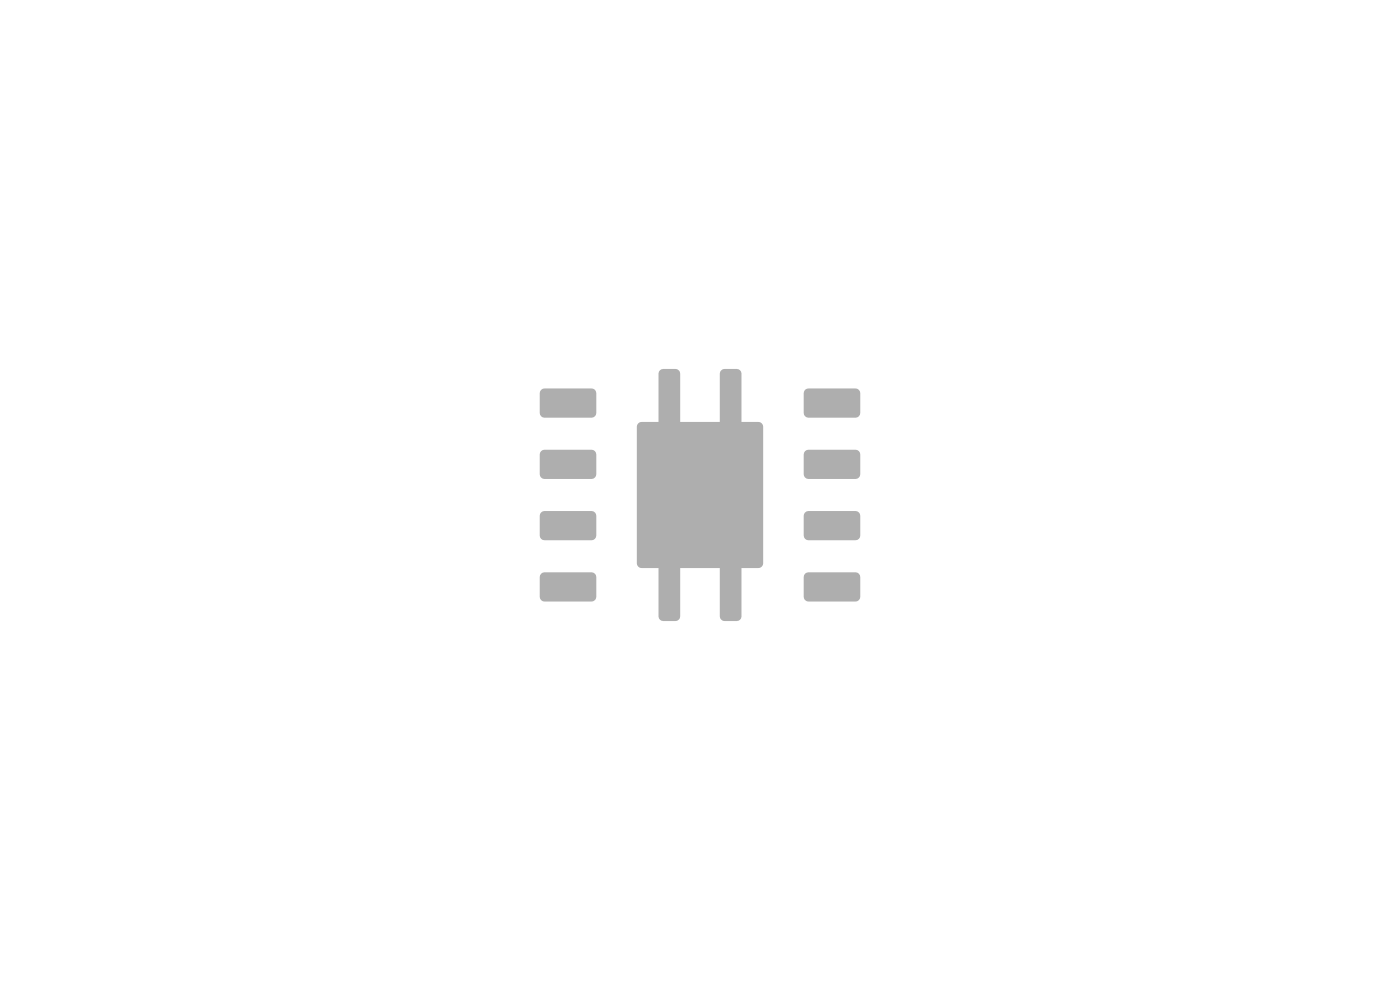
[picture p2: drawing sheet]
<svg xmlns="http://www.w3.org/2000/svg" width="297mm" height="210mm" viewBox="0 0 297 210" stroke-linecap="round" stroke-linejoin="round" font-family="sans-serif">
<g fill="#bbaaa4">
<path d="M140 78.6l.7-.3h2.6a1 1 0 0 1 1 1v12.5a1 1 0 0 1-1 1h-2.6a1 1 0 0 1-1-1v-12.5z"/>
<path d="M140 117.5l.7-.3h2.6a1 1 0 0 1 1 1v12.5a1 1 0 0 1-1 1h-2.6a1 1 0 0 1-1-1v-12.5z"/>
<path d="M135.4 89.8l.7-.3h24.8a1 1 0 0 1 1 1v29a1 1 0 0 1-1 1h-24.8a1 1 0 0 1-1-1v-29z"/>
<path d="M153 78.6l.7-.3h2.6a1 1 0 0 1 1 1v12.5a1 1 0 0 1-1 1h-2.6a1 1 0 0 1-1-1v-12.5z"/>
<path d="M153 117.5l.7-.3h2.6a1 1 0 0 1 1 1v12.5a1 1 0 0 1-1 1h-2.6a1 1 0 0 1-1-1v-12.5z"/>
<path d="M114.8 82.7l.7-.3h10a1 1 0 0 1 1 1v4.2a1 1 0 0 1-1 1h-10a1 1 0 0 1-1-1v-4.2z"/>
<path d="M114.8 95.7l.7-.3h10a1 1 0 0 1 1 1v4.2a1 1 0 0 1-1 1h-10a1 1 0 0 1-1-1v-4.2z"/>
<path d="M114.8 108.7l.7-.3h10a1 1 0 0 1 1 1v4.2a1 1 0 0 1-1 1h-10a1 1 0 0 1-1-1v-4.2z"/>
<path d="M114.8 121.7l.7-.3h10a1 1 0 0 1 1 1v4.2a1 1 0 0 1-1 1h-10a1 1 0 0 1-1-1v-4.2z"/>
<path d="M170.8 121.7l.7-.3h10a1 1 0 0 1 1 1v4.2a1 1 0 0 1-1 1h-10a1 1 0 0 1-1-1v-4.2z"/>
<path d="M170.8 108.7l.7-.3h10a1 1 0 0 1 1 1v4.2a1 1 0 0 1-1 1h-10a1 1 0 0 1-1-1v-4.2z"/>
<path d="M170.8 95.7l.7-.3h10a1 1 0 0 1 1 1v4.2a1 1 0 0 1-1 1h-10a1 1 0 0 1-1-1v-4.2z"/>
<path d="M170.8 82.7l.7-.3h10a1 1 0 0 1 1 1v4.2a1 1 0 0 1-1 1h-10a1 1 0 0 1-1-1v-4.2z"/>
</g>
</svg>
